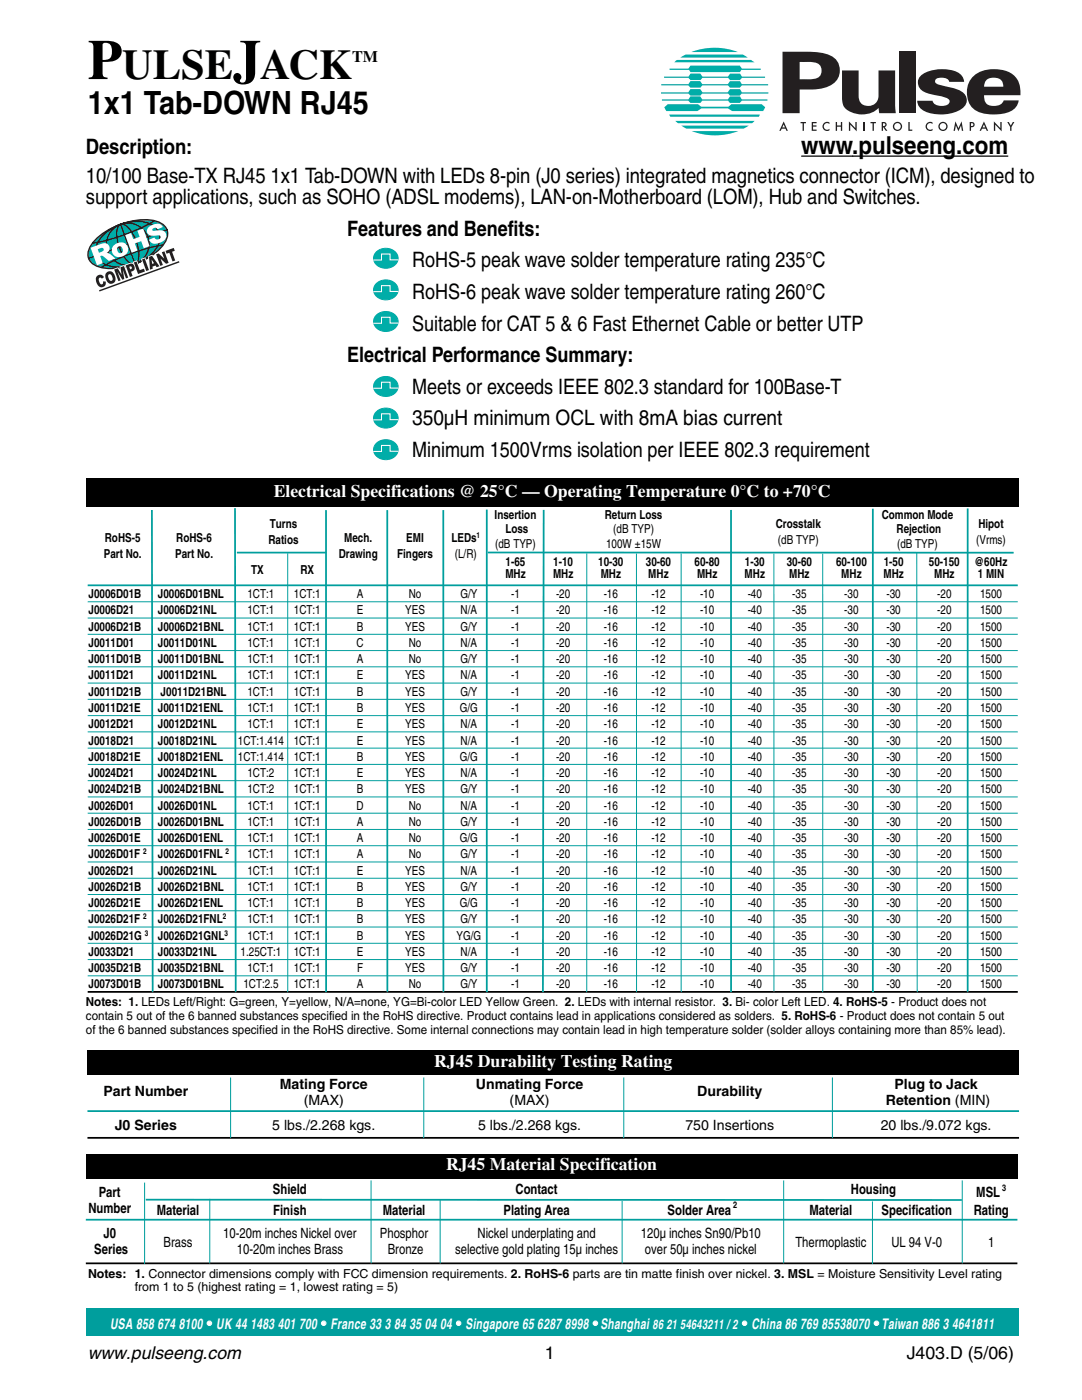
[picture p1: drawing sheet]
<svg xmlns="http://www.w3.org/2000/svg" width="216mm" height="279mm" viewBox="0 0 216 279" stroke-linecap="round" stroke-linejoin="round" font-family="sans-serif">
<defs><g id="words">
<g font-size="11.3">
<text x="17.5" y="15.8">P</text>
<text x="46.5" y="15.8">J</text>
</g>
<text font-size="8.5" x="24.4" y="15.8">ULSE ACK</text>
<text font-size="6.4" x="17.5" y="22.8">1x1 Tab-DOWN RJ45</text>
<text font-size="4.9" x="159.9" y="30.7">www.pulseeng.com</text>
<g font-size="4.2">
<text x="17.1" y="30.8">Description:</text>
<text x="17.1" y="36.6">10/100 Base-TX RJ45 1x1 Tab-DOWN with LEDs 8-pin (J0 series) integrated magnetics connector (ICM), designed to</text>
<text x="17.1" y="40.8">support applications, such as SOHO (ADSL modems), LAN-on-Motherboard (LOM), Hub and Switches.</text>
<text x="69.3" y="47.1">Features and Benefits:</text>
<text x="82.3" y="53.4">RoHS-5 peak wave solder temperature rating 235°C</text>
<text x="82.3" y="59.7">RoHS-6 peak wave solder temperature rating 260°C</text>
<text x="82.3" y="66">Suitable for CAT 5 &amp; 6 Fast Ethernet Cable or better UTP</text>
<text x="69.3" y="72.3">Electrical Performance Summary:</text>
<text x="82.3" y="78.6">Meets or exceeds IEEE 802.3 standard for 100Base-T</text>
<text x="82.3" y="84.9">350µH minimum OCL with 8mA bias current</text>
<text x="82.3" y="91.2">Minimum 1500Vrms isolation per IEEE 802.3 requirement</text>
</g>
<text font-size="3.6" x="17.5" y="271.2">www.pulseeng.com</text>
<g font-size="3.5" fill="#fff">
<text x="54.6" y="99.1">Electrical Specifications @ 25°C — Operating Temperature 0°C to +70°C</text>
<text x="86.6" y="212.9">RJ45 Durability Testing Rating</text>
<text x="89" y="233.6">RJ45 Material Specification</text>
</g>
<g font-size="3.5">
<text x="108.7" y="271.2">1</text>
<text x="180.9" y="271.2">J403.D (5/06)</text>
</g>
<text font-size="3.2" x="70.3" y="12.4">TM</text>
<g font-size="3" fill="#fff">
<text x="22" y="265.1">USA 858 674 8100</text>
<text x="43.2" y="265.1">UK 44 1483 401 700</text>
<text x="66" y="265.1">France 33 3 84 35 04 04</text>
<text x="92.9" y="265.1">Singapore 65 6287 8998</text>
<text x="119.8" y="265.1">Shanghai 86 21 54643211 / 2</text>
<text x="149.9" y="265.1">China 86 769 85538070</text>
<text x="175.9" y="265.1">Taiwan 886 3 4641811</text>
</g>
<g font-size="2.8">
<text x="20.6" y="218.7">Part Number</text>
<text x="55.8" y="217.3">Mating Force</text>
<text x="60.6" y="220.4">(MAX)</text>
<text x="94.9" y="217.3">Unmating Force</text>
<text x="101.7" y="220.4">(MAX)</text>
<text x="139.1" y="218.7">Durability</text>
<text x="176.8" y="220.4">Retention (MIN)</text>
<text x="178.5" y="217.3">Plug to Jack</text>
<text x="22.9" y="225.4">J0 Series</text>
<text x="54.3" y="225.4">5 lbs./2.268 kgs.</text>
<text x="95.4" y="225.4">5 lbs./2.268 kgs.</text>
<text x="136.8" y="225.4">750 Insertions</text>
<text x="175.7" y="225.4">20 lbs./9.072 kgs.</text>
<text x="19.7" y="238.9">Part</text>
<text x="54.5" y="238.2">Shield</text>
<text x="102.9" y="238.2">Contact</text>
<text x="169.8" y="238.2">Housing</text>
<text x="194.8" y="238.9">MSL</text>
<text x="17.6" y="242.1">Number</text>
<text x="31.3" y="242.5">Material</text>
<text x="54.5" y="242.5">Finish</text>
<text x="76.4" y="242.5">Material</text>
<text x="100.5" y="242.5">Plating Area</text>
<text x="133.2" y="242.5">Solder Area</text>
<text x="161.5" y="242.5">Material</text>
<text x="175.9" y="242.5">Specification</text>
<text x="194.3" y="242.5">Rating</text>
<text x="18.8" y="250.3">Series</text>
<text x="20.6" y="247.1">J0</text>
<text x="32.6" y="248.9">Brass</text>
<text x="44.6" y="247.1">10-20m inches Nickel over</text>
<text x="47.3" y="250.3">10-20m inches Brass</text>
<text x="75.8" y="247.1">Phosphor</text>
<text x="77.4" y="250.3">Bronze</text>
<text x="90.8" y="250.3">selective gold plating 15µ inches</text>
<text x="95.3" y="247.1">Nickel underplating and</text>
<text x="127.9" y="247.1">120µ inches Sn90/Pb10</text>
<text x="128.7" y="250.3">over 50µ inches nickel</text>
<text x="158.7" y="248.9">Thermoplastic</text>
<text x="177.9" y="248.9">UL 94 V-0</text>
<text x="197.2" y="248.9">1</text>
</g>
<g font-size="2.5">
<text x="53.8" y="105.3">Turns</text>
<text x="98.7" y="103.5">Insertion</text>
<text x="100.8" y="106.4">Loss</text>
<text x="120.7" y="103.5">Return Loss</text>
<text x="122.4" y="106.4">(dB TYP)</text>
<text x="154.8" y="105.3">Crosstalk</text>
<text x="175.9" y="103.5">Common Mode</text>
<text x="178.9" y="106.4">Rejection</text>
<text x="195.2" y="105.3">Hipot</text>
<text x="20.7" y="111.4">Part No.</text>
<text x="20.9" y="108.2">RoHS-5</text>
<text x="35" y="111.4">Part No.</text>
<text x="35.2" y="108.2">RoHS-6</text>
<text x="53.5" y="108.6">Ratios</text>
<text x="67.6" y="111.4">Drawing</text>
<text x="68.7" y="108.2">Mech.</text>
<text x="79.3" y="111.4">Fingers</text>
<text x="81.1" y="108.2">EMI</text>
<text x="90.1" y="108.2">LEDs</text>
<text x="90.8" y="111.4">(L/R)</text>
<text x="98.8" y="109.3">(dB TYP)</text>
<text x="100.9" y="112.9">1-65</text>
<text x="110.4" y="112.9">1-10</text>
<text x="119.4" y="112.9">10-30</text>
<text x="120.9" y="109.3">100W ±15W</text>
<text x="128.9" y="112.9">30-60</text>
<text x="138.6" y="112.9">60-80</text>
<text x="148.6" y="112.9">1-30</text>
<text x="155.2" y="108.6">(dB TYP)</text>
<text x="157" y="112.9">30-60</text>
<text x="166.8" y="112.9">60-100</text>
<text x="176.3" y="112.9">1-50</text>
<text x="179" y="109.3">(dB TYP)</text>
<text x="185.4" y="112.9">50-150</text>
<text x="194.5" y="112.9">@60Hz</text>
<text x="194.8" y="108.6">(Vrms)</text>
<text x="17.7" y="119.4">J0006D01B</text>
<text x="31.5" y="119.4">J0006D01BNL</text>
<text x="49.4" y="119.4">1CT:1</text>
<text x="50.1" y="114.6">TX</text>
<text x="58.6" y="119.4">1CT:1</text>
<text x="59.9" y="114.6">RX</text>
<text x="71.2" y="119.4">A</text>
<text x="81.6" y="119.4">No</text>
<text x="91.9" y="119.4">G/Y</text>
<text x="100.8" y="115.4">MHz</text>
<text x="102" y="119.4">-1</text>
<text x="110.3" y="115.4">MHz</text>
<text x="111" y="119.4">-20</text>
<text x="119.9" y="115.4">MHz</text>
<text x="120.5" y="119.4">-16</text>
<text x="129.4" y="115.4">MHz</text>
<text x="130" y="119.4">-12</text>
<text x="139.1" y="115.4">MHz</text>
<text x="139.7" y="119.4">-10</text>
<text x="148.6" y="115.4">MHz</text>
<text x="149.2" y="119.4">-40</text>
<text x="157.5" y="115.4">MHz</text>
<text x="158.1" y="119.4">-35</text>
<text x="167.9" y="115.4">MHz</text>
<text x="168.5" y="119.4">-30</text>
<text x="176.3" y="115.4">MHz</text>
<text x="176.9" y="119.4">-30</text>
<text x="186.4" y="115.4">MHz</text>
<text x="187" y="119.4">-20</text>
<text x="195.1" y="115.4">1 MIN</text>
<text x="195.6" y="119.4">1500</text>
<text x="17.7" y="122.6">J0006D21</text>
<text x="17.7" y="125.9">J0006D21B</text>
<text x="31.5" y="125.9">J0006D21BNL</text>
<text x="31.5" y="122.6">J0006D21NL</text>
<text x="49.4" y="122.6">1CT:1</text>
<text x="49.4" y="125.9">1CT:1</text>
<text x="58.6" y="122.6">1CT:1</text>
<text x="58.6" y="125.9">1CT:1</text>
<text x="71.2" y="122.6">E</text>
<text x="71.2" y="125.9">B</text>
<text x="80.8" y="122.6">YES</text>
<text x="80.8" y="125.9">YES</text>
<text x="91.9" y="125.9">G/Y</text>
<text x="91.9" y="122.6">N/A</text>
<text x="102" y="122.6">-1</text>
<text x="102" y="125.9">-1</text>
<text x="111" y="122.6">-20</text>
<text x="111" y="125.9">-20</text>
<text x="120.5" y="122.6">-16</text>
<text x="120.5" y="125.9">-16</text>
<text x="130" y="122.6">-12</text>
<text x="130" y="125.9">-12</text>
<text x="139.7" y="122.6">-10</text>
<text x="139.7" y="125.9">-10</text>
<text x="149.2" y="122.6">-40</text>
<text x="149.2" y="125.9">-40</text>
<text x="158.1" y="122.6">-35</text>
<text x="158.1" y="125.9">-35</text>
<text x="168.5" y="122.6">-30</text>
<text x="168.5" y="125.9">-30</text>
<text x="176.9" y="122.6">-30</text>
<text x="176.9" y="125.9">-30</text>
<text x="187" y="122.6">-20</text>
<text x="187" y="125.9">-20</text>
<text x="195.6" y="122.6">1500</text>
<text x="195.6" y="125.9">1500</text>
<text x="17.7" y="129.1">J0011D01</text>
<text x="31.5" y="129.1">J0011D01NL</text>
<text x="49.4" y="129.1">1CT:1</text>
<text x="58.6" y="129.1">1CT:1</text>
<text x="71.1" y="129.1">C</text>
<text x="81.6" y="129.1">No</text>
<text x="91.9" y="129.1">N/A</text>
<text x="102" y="129.1">-1</text>
<text x="111" y="129.1">-20</text>
<text x="120.5" y="129.1">-16</text>
<text x="130" y="129.1">-12</text>
<text x="139.7" y="129.1">-10</text>
<text x="149.2" y="129.1">-40</text>
<text x="158.1" y="129.1">-35</text>
<text x="168.5" y="129.1">-30</text>
<text x="176.9" y="129.1">-30</text>
<text x="187" y="129.1">-20</text>
<text x="195.6" y="129.1">1500</text>
<text x="17.7" y="132.4">J0011D01B</text>
<text x="17.7" y="135.6">J0011D21</text>
<text x="31.5" y="132.4">J0011D01BNL</text>
<text x="31.5" y="135.6">J0011D21NL</text>
<text x="49.4" y="132.4">1CT:1</text>
<text x="49.4" y="135.6">1CT:1</text>
<text x="58.6" y="132.4">1CT:1</text>
<text x="58.6" y="135.6">1CT:1</text>
<text x="71.2" y="132.4">A</text>
<text x="71.2" y="135.6">E</text>
<text x="80.8" y="135.6">YES</text>
<text x="81.6" y="132.4">No</text>
<text x="91.9" y="132.4">G/Y</text>
<text x="91.9" y="135.6">N/A</text>
<text x="102" y="135.6">-1</text>
<text x="102" y="132.4">-1</text>
<text x="111" y="135.6">-20</text>
<text x="111" y="132.4">-20</text>
<text x="120.5" y="135.6">-16</text>
<text x="120.5" y="132.4">-16</text>
<text x="130" y="135.6">-12</text>
<text x="130" y="132.4">-12</text>
<text x="139.7" y="135.6">-10</text>
<text x="139.7" y="132.4">-10</text>
<text x="149.2" y="135.6">-40</text>
<text x="149.2" y="132.4">-40</text>
<text x="158.1" y="135.6">-35</text>
<text x="158.1" y="132.4">-35</text>
<text x="168.5" y="135.6">-30</text>
<text x="168.5" y="132.4">-30</text>
<text x="176.9" y="135.6">-30</text>
<text x="176.9" y="132.4">-30</text>
<text x="187" y="135.6">-20</text>
<text x="187" y="132.4">-20</text>
<text x="195.6" y="135.6">1500</text>
<text x="195.6" y="132.4">1500</text>
<text x="17.7" y="138.8">J0011D21B</text>
<text x="17.7" y="142.1">J0011D21E</text>
<text x="31.5" y="142.1">J0011D21ENL</text>
<text x="32.1" y="138.8">J0011D21BNL</text>
<text x="49.4" y="138.8">1CT:1</text>
<text x="49.4" y="142.1">1CT:1</text>
<text x="58.6" y="138.8">1CT:1</text>
<text x="58.6" y="142.1">1CT:1</text>
<text x="71.2" y="138.8">B</text>
<text x="71.2" y="142.1">B</text>
<text x="80.8" y="138.8">YES</text>
<text x="80.8" y="142.1">YES</text>
<text x="91.8" y="142.1">G/G</text>
<text x="91.9" y="138.8">G/Y</text>
<text x="102" y="138.8">-1</text>
<text x="102" y="142.1">-1</text>
<text x="111" y="138.8">-20</text>
<text x="111" y="142.1">-20</text>
<text x="120.5" y="138.8">-16</text>
<text x="120.5" y="142.1">-16</text>
<text x="130" y="138.8">-12</text>
<text x="130" y="142.1">-12</text>
<text x="139.7" y="138.8">-10</text>
<text x="139.7" y="142.1">-10</text>
<text x="149.2" y="138.8">-40</text>
<text x="149.2" y="142.1">-40</text>
<text x="158.1" y="138.8">-35</text>
<text x="158.1" y="142.1">-35</text>
<text x="168.5" y="138.8">-30</text>
<text x="168.5" y="142.1">-30</text>
<text x="176.9" y="138.8">-30</text>
<text x="176.9" y="142.1">-30</text>
<text x="187" y="138.8">-20</text>
<text x="187" y="142.1">-20</text>
<text x="195.6" y="138.8">1500</text>
<text x="195.6" y="142.1">1500</text>
<text x="17.7" y="145.3">J0012D21</text>
<text x="17.7" y="148.6">J0018D21</text>
<text x="31.5" y="145.3">J0012D21NL</text>
<text x="31.5" y="148.6">J0018D21NL</text>
<text x="47.5" y="148.6">1CT:1.414</text>
<text x="49.4" y="145.3">1CT:1</text>
<text x="58.6" y="148.6">1CT:1</text>
<text x="58.6" y="145.3">1CT:1</text>
<text x="71.2" y="148.6">E</text>
<text x="71.2" y="145.3">E</text>
<text x="80.8" y="148.6">YES</text>
<text x="80.8" y="145.3">YES</text>
<text x="91.9" y="148.6">N/A</text>
<text x="91.9" y="145.3">N/A</text>
<text x="102" y="148.6">-1</text>
<text x="102" y="145.3">-1</text>
<text x="110.9" y="148.6">-20</text>
<text x="111" y="145.3">-20</text>
<text x="120.5" y="148.6">-16</text>
<text x="120.5" y="145.3">-16</text>
<text x="130" y="148.6">-12</text>
<text x="130" y="145.3">-12</text>
<text x="139.7" y="148.6">-10</text>
<text x="139.7" y="145.3">-10</text>
<text x="149.2" y="148.6">-40</text>
<text x="149.2" y="145.3">-40</text>
<text x="158.1" y="148.6">-35</text>
<text x="158.1" y="145.3">-35</text>
<text x="168.5" y="148.6">-30</text>
<text x="168.5" y="145.3">-30</text>
<text x="176.9" y="148.6">-30</text>
<text x="176.9" y="145.3">-30</text>
<text x="187" y="148.6">-20</text>
<text x="187" y="145.3">-20</text>
<text x="195.6" y="148.6">1500</text>
<text x="195.6" y="145.3">1500</text>
<text x="17.7" y="151.8">J0018D21E</text>
<text x="17.7" y="155.1">J0024D21</text>
<text x="31.5" y="151.8">J0018D21ENL</text>
<text x="31.5" y="155.1">J0024D21NL</text>
<text x="47.5" y="151.8">1CT:1.414</text>
<text x="49.4" y="155.1">1CT:2</text>
<text x="58.6" y="151.8">1CT:1</text>
<text x="58.6" y="155.1">1CT:1</text>
<text x="71.2" y="151.8">B</text>
<text x="71.2" y="155.1">E</text>
<text x="80.8" y="151.8">YES</text>
<text x="80.8" y="155.1">YES</text>
<text x="91.8" y="151.8">G/G</text>
<text x="91.9" y="155.1">N/A</text>
<text x="102" y="155.1">-1</text>
<text x="102" y="151.8">-1</text>
<text x="111" y="155.1">-20</text>
<text x="111" y="151.8">-20</text>
<text x="120.5" y="155.1">-16</text>
<text x="120.5" y="151.8">-16</text>
<text x="130" y="155.1">-12</text>
<text x="130" y="151.8">-12</text>
<text x="139.7" y="155.1">-10</text>
<text x="139.7" y="151.8">-10</text>
<text x="149.2" y="155.1">-40</text>
<text x="149.2" y="151.8">-40</text>
<text x="158.1" y="155.1">-35</text>
<text x="158.1" y="151.8">-35</text>
<text x="168.5" y="155.1">-30</text>
<text x="168.5" y="151.8">-30</text>
<text x="176.9" y="155.1">-30</text>
<text x="176.9" y="151.8">-30</text>
<text x="187" y="155.1">-20</text>
<text x="187" y="151.8">-20</text>
<text x="195.6" y="155.1">1500</text>
<text x="195.6" y="151.8">1500</text>
<text x="17.7" y="158.3">J0024D21B</text>
<text x="17.7" y="161.6">J0026D01</text>
<text x="31.5" y="158.3">J0024D21BNL</text>
<text x="31.5" y="161.6">J0026D01NL</text>
<text x="49.4" y="158.3">1CT:2</text>
<text x="49.4" y="161.6">1CT:1</text>
<text x="58.6" y="158.3">1CT:1</text>
<text x="58.6" y="161.6">1CT:1</text>
<text x="71.1" y="161.6">D</text>
<text x="71.2" y="158.3">B</text>
<text x="80.8" y="158.3">YES</text>
<text x="81.6" y="161.6">No</text>
<text x="91.9" y="158.3">G/Y</text>
<text x="91.9" y="161.6">N/A</text>
<text x="102" y="158.3">-1</text>
<text x="102" y="161.6">-1</text>
<text x="111" y="158.3">-20</text>
<text x="111" y="161.6">-20</text>
<text x="120.5" y="158.3">-16</text>
<text x="120.5" y="161.6">-16</text>
<text x="130" y="158.3">-12</text>
<text x="130" y="161.6">-12</text>
<text x="139.7" y="158.3">-10</text>
<text x="139.7" y="161.6">-10</text>
<text x="149.2" y="158.3">-40</text>
<text x="149.2" y="161.6">-40</text>
<text x="158.1" y="158.3">-35</text>
<text x="158.1" y="161.6">-35</text>
<text x="168.5" y="158.3">-30</text>
<text x="168.5" y="161.6">-30</text>
<text x="176.9" y="158.3">-30</text>
<text x="176.9" y="161.6">-30</text>
<text x="187" y="158.3">-20</text>
<text x="187" y="161.6">-20</text>
<text x="195.6" y="158.3">1500</text>
<text x="195.6" y="161.6">1500</text>
<text x="17.7" y="164.8">J0026D01B</text>
<text x="31.5" y="164.8">J0026D01BNL</text>
<text x="49.4" y="164.8">1CT:1</text>
<text x="58.6" y="164.8">1CT:1</text>
<text x="71.2" y="164.8">A</text>
<text x="81.6" y="164.8">No</text>
<text x="91.9" y="164.8">G/Y</text>
<text x="102" y="164.8">-1</text>
<text x="111" y="164.8">-20</text>
<text x="120.5" y="164.8">-16</text>
<text x="130" y="164.8">-12</text>
<text x="139.7" y="164.8">-10</text>
<text x="149.2" y="164.8">-40</text>
<text x="158.1" y="164.8">-35</text>
<text x="168.5" y="164.8">-30</text>
<text x="176.9" y="164.8">-30</text>
<text x="187" y="164.8">-20</text>
<text x="195.6" y="164.8">1500</text>
<text x="17.7" y="168.1">J0026D01E</text>
<text x="17.7" y="171.3">J0026D01F</text>
<text x="31.5" y="171.3">J0026D01FNL</text>
<text x="31.5" y="168.1">J0026D01ENL</text>
<text x="49.4" y="171.3">1CT:1</text>
<text x="49.4" y="168.1">1CT:1</text>
<text x="58.6" y="171.3">1CT:1</text>
<text x="58.6" y="168.1">1CT:1</text>
<text x="71.2" y="171.3">A</text>
<text x="71.2" y="168.1">A</text>
<text x="81.6" y="171.3">No</text>
<text x="81.6" y="168.1">No</text>
<text x="91.8" y="168.1">G/G</text>
<text x="91.9" y="171.3">G/Y</text>
<text x="102" y="171.3">-1</text>
<text x="102" y="168.1">-1</text>
<text x="110.9" y="171.3">-20</text>
<text x="111" y="168.1">-20</text>
<text x="120.5" y="171.3">-16</text>
<text x="120.5" y="168.1">-16</text>
<text x="130" y="171.3">-12</text>
<text x="130" y="168.1">-12</text>
<text x="139.7" y="171.3">-10</text>
<text x="139.7" y="168.1">-10</text>
<text x="149.2" y="171.3">-40</text>
<text x="149.2" y="168.1">-40</text>
<text x="158.1" y="171.3">-35</text>
<text x="158.1" y="168.1">-35</text>
<text x="168.5" y="171.3">-30</text>
<text x="168.5" y="168.1">-30</text>
<text x="176.9" y="171.3">-30</text>
<text x="176.9" y="168.1">-30</text>
<text x="187" y="171.3">-20</text>
<text x="187" y="168.1">-20</text>
<text x="195.6" y="171.3">1500</text>
<text x="195.6" y="168.1">1500</text>
<text x="17.7" y="174.5">J0026D21</text>
<text x="17.7" y="177.8">J0026D21B</text>
<text x="31.5" y="177.8">J0026D21BNL</text>
<text x="31.5" y="174.5">J0026D21NL</text>
<text x="49.4" y="174.5">1CT:1</text>
<text x="49.4" y="177.8">1CT:1</text>
<text x="58.6" y="174.5">1CT:1</text>
<text x="58.6" y="177.8">1CT:1</text>
<text x="71.2" y="174.5">E</text>
<text x="71.2" y="177.8">B</text>
<text x="80.8" y="174.5">YES</text>
<text x="80.8" y="177.8">YES</text>
<text x="91.9" y="177.8">G/Y</text>
<text x="91.9" y="174.5">N/A</text>
<text x="102" y="174.5">-1</text>
<text x="102" y="177.8">-1</text>
<text x="111" y="174.5">-20</text>
<text x="111" y="177.8">-20</text>
<text x="120.5" y="174.5">-16</text>
<text x="120.5" y="177.8">-16</text>
<text x="130" y="174.5">-12</text>
<text x="130" y="177.8">-12</text>
<text x="139.7" y="174.5">-10</text>
<text x="139.7" y="177.8">-10</text>
<text x="149.2" y="174.5">-40</text>
<text x="149.2" y="177.8">-40</text>
<text x="158.1" y="174.5">-35</text>
<text x="158.1" y="177.8">-35</text>
<text x="168.5" y="174.5">-30</text>
<text x="168.5" y="177.8">-30</text>
<text x="176.9" y="174.5">-30</text>
<text x="176.9" y="177.8">-30</text>
<text x="187" y="174.5">-20</text>
<text x="187" y="177.8">-20</text>
<text x="195.6" y="174.5">1500</text>
<text x="195.6" y="177.8">1500</text>
<text x="17.7" y="181">J0026D21E</text>
<text x="17.7" y="184.3">J0026D21F</text>
<text x="31.5" y="184.3">J0026D21FNL</text>
<text x="31.5" y="181">J0026D21ENL</text>
<text x="49.4" y="184.3">1CT:1</text>
<text x="49.4" y="181">1CT:1</text>
<text x="58.6" y="184.3">1CT:1</text>
<text x="58.6" y="181">1CT:1</text>
<text x="71.2" y="184.3">B</text>
<text x="71.2" y="181">B</text>
<text x="80.8" y="184.3">YES</text>
<text x="80.8" y="181">YES</text>
<text x="91.8" y="181">G/G</text>
<text x="91.9" y="184.3">G/Y</text>
<text x="102" y="184.3">-1</text>
<text x="102" y="181">-1</text>
<text x="110.9" y="184.3">-20</text>
<text x="111" y="181">-20</text>
<text x="120.5" y="184.3">-16</text>
<text x="120.5" y="181">-16</text>
<text x="130" y="184.3">-12</text>
<text x="130" y="181">-12</text>
<text x="139.7" y="184.3">-10</text>
<text x="139.7" y="181">-10</text>
<text x="149.2" y="184.3">-40</text>
<text x="149.2" y="181">-40</text>
<text x="158.1" y="184.3">-35</text>
<text x="158.1" y="181">-35</text>
<text x="168.5" y="184.3">-30</text>
<text x="168.5" y="181">-30</text>
<text x="176.9" y="184.3">-30</text>
<text x="176.9" y="181">-30</text>
<text x="187" y="184.3">-20</text>
<text x="187" y="181">-20</text>
<text x="195.6" y="184.3">1500</text>
<text x="195.6" y="181">1500</text>
<text x="17.7" y="187.5">J0026D21G</text>
<text x="17.7" y="190.8">J0033D21</text>
<text x="31.5" y="187.5">J0026D21GNL</text>
<text x="31.5" y="190.8">J0033D21NL</text>
<text x="48" y="190.8">1.25CT:1</text>
<text x="49.4" y="187.5">1CT:1</text>
<text x="58.6" y="190.8">1CT:1</text>
<text x="58.6" y="187.5">1CT:1</text>
<text x="71.2" y="190.8">E</text>
<text x="71.2" y="187.5">B</text>
<text x="80.8" y="190.8">YES</text>
<text x="80.8" y="187.5">YES</text>
<text x="91.1" y="187.5">YG/G</text>
<text x="91.9" y="190.8">N/A</text>
<text x="102" y="190.8">-1</text>
<text x="102" y="187.5">-1</text>
<text x="110.9" y="190.8">-20</text>
<text x="110.9" y="187.5">-20</text>
<text x="120.5" y="190.8">-16</text>
<text x="120.5" y="187.5">-16</text>
<text x="130" y="190.8">-12</text>
<text x="130" y="187.5">-12</text>
<text x="139.7" y="190.8">-10</text>
<text x="139.7" y="187.5">-10</text>
<text x="149.2" y="190.8">-40</text>
<text x="149.2" y="187.5">-40</text>
<text x="158.1" y="190.8">-35</text>
<text x="158.1" y="187.5">-35</text>
<text x="168.5" y="190.8">-30</text>
<text x="168.5" y="187.5">-30</text>
<text x="176.9" y="190.8">-30</text>
<text x="176.9" y="187.5">-30</text>
<text x="187" y="190.8">-20</text>
<text x="187" y="187.5">-20</text>
<text x="195.6" y="190.8">1500</text>
<text x="195.6" y="187.5">1500</text>
<text x="17.7" y="194">J0035D21B</text>
<text x="17.7" y="197.3">J0073D01B</text>
<text x="31.5" y="194">J0035D21BNL</text>
<text x="31.5" y="197.3">J0073D01BNL</text>
<text x="48.6" y="197.3">1CT:2.5</text>
<text x="49.4" y="194">1CT:1</text>
<text x="58.6" y="197.3">1CT:1</text>
<text x="58.6" y="194">1CT:1</text>
<text x="71.2" y="197.3">A</text>
<text x="71.3" y="194">F</text>
<text x="80.8" y="194">YES</text>
<text x="81.6" y="197.3">No</text>
<text x="91.9" y="197.3">G/Y</text>
<text x="91.9" y="194">G/Y</text>
<text x="102" y="197.3">-1</text>
<text x="102" y="194">-1</text>
<text x="110.9" y="197.3">-20</text>
<text x="111" y="194">-20</text>
<text x="120.5" y="197.3">-16</text>
<text x="120.5" y="194">-16</text>
<text x="130" y="197.3">-12</text>
<text x="130" y="194">-12</text>
<text x="139.7" y="197.3">-10</text>
<text x="139.7" y="194">-10</text>
<text x="149.2" y="197.3">-40</text>
<text x="149.2" y="194">-40</text>
<text x="158.1" y="197.3">-35</text>
<text x="158.1" y="194">-35</text>
<text x="168.5" y="197.3">-30</text>
<text x="168.5" y="194">-30</text>
<text x="176.9" y="197.3">-30</text>
<text x="176.9" y="194">-30</text>
<text x="187" y="197.3">-20</text>
<text x="187" y="194">-20</text>
<text x="195.6" y="197.3">1500</text>
<text x="195.6" y="194">1500</text>
<text x="17.1" y="200.8">Notes: 1. LEDs Left/Right: G=green, Y=yellow, N/A=none, YG=Bi-color LED Yellow Green. 2. LEDs with internal resistor. 3. Bi- color Left LED. 4. RoHS-5 - Product does not</text>
<text x="17.1" y="203.6">contain 5 out of the 6 banned substances specified in the RoHS directive. Product contains lead in applications considered as solders. 5. RoHS-6 - Product does not contain 5 out</text>
<text x="17.1" y="206.5">of the 6 banned substances specified in the RoHS directive. Some internal connections may contain lead in high temperature solder (solder alloys containing more than 85% lead).</text>
<text x="17.6" y="255.1">Notes: 1. Connector dimensions comply with FCC dimension requirements. 2. RoHS-6 parts are tin matte finish over nickel. 3. MSL = Moisture Sensitivity Level rating</text>
<text x="26.9" y="257.6">from 1 to 5 (highest rating = 1, lowest rating = 5)</text>
</g>
<g font-size="2.5" fill="#fff">
<text x="41.2" y="264.8">•</text>
<text x="64" y="264.8">•</text>
<text x="90.9" y="264.8">•</text>
<text x="118.2" y="264.8">•</text>
<text x="148" y="264.8">•</text>
<text x="174.3" y="264.8">•</text>
</g>
<g font-size="1.8">
<text x="200" y="237.6">3</text>
<text x="146.3" y="241.2">2</text>
</g>
<g font-size="1.6">
<text x="95.1" y="107.3">1</text>
<text x="28.6" y="170.5">2</text>
<text x="45" y="170.5">2</text>
<text x="28.6" y="183.5">2</text>
<text x="44.5" y="183.5">2</text>
<text x="28.9" y="186.7">3</text>
<text x="44.8" y="186.7">3</text>
</g>
</g></defs>
<path d="M17.1 95.4h186.1v5.8h-186.1z" fill="#000"/>
<g fill="none" stroke="#009e9d" stroke-width=".35">
<path d="M17.5 116.8h185.6M30.3 101.8l.2 96.3M46.9 101.4l.1 96.7M47.3 110.3h17.8M65.1 101.8v96.3M77.3 101.8v96.3M88.5 101.8v96.3M97.1 101.7v96.4M97.4 110.3h104.9M108.5 101.8l-.2 96.3M145.9 101.8v96.3M174.2 101.5v96.6"/>
<path d="M193.1 101.5v96.6"/>
</g>
<g fill="none" stroke="#009e9d" stroke-width=".2">
<path d="M57.4 110.4v87.7M117.1 110.4v87.7M127 110.5v87.6M135.9 110.5v87.6M154.4 110.5v87.6M164.2 110.5v87.6M182.9 110.2l.1 87.9M17.5 120.1h185.6M17.5 123.3h185.6M17.5 126.6h185.6M17.5 129.8h185.6M17.5 133.1h185.6"/>
<path d="M17.5 136.3h185.6M17.5 139.6h185.6M17.5 142.8h185.6M17.5 146.1h185.6M17.5 149.3h185.6M17.5 152.6h185.6M17.5 155.8h185.6M17.5 159h185.6M17.5 162.3h185.6M17.5 165.5h185.6M17.5 168.8h185.6M17.5 172h185.6"/>
<path d="M17.5 175.3h185.6M17.5 178.5h185.6M17.5 181.8h185.6M17.5 185h185.6M17.5 188.3h185.6M17.5 191.5h185.6M17.5 194.7h185.6"/>
</g>
<path d="M17.5 198h185.6" fill="none" stroke="#000" stroke-width=".35"/>
<g fill="#00ada8">
<path d="M137.9 10.4a13.1 13.1 0 0 1 9.4 0z"/>
<path d="M138 26.2h9.3a13.1 13.1 0 0 1-9.3 0z"/>
<path d="M135.7 11.5l1.1-.6h11.4l1 .6z"/>
<path d="M134.8 12.2l.3-.2h14.8l.7 .4h-16z"/>
<path d="M135.9 25.1h13.5l-1 .6h-11.5z"/>
<path d="M134.7 24.1h15.9l-.5 .5h-14.8z"/>
<path d="M133.5 22.9h18.1l-.2 .4h-17.7z"/>
</g>
<g fill="#231f20">
<path d="M168 14.1h3.3v5.1a1.98 1.98 0 0 0 1.7 2 1.98 1.98 0 0 0 2.2-1.5l.1-5.6h3.3v7l.1 1.5h-3.3l-.1-1.1a5 5 0 0 1-6.8 0l-.3-.5-.2-1.1z"/>
<path d="M179.3 10.3h3.3v12.3h-3.3z"/>
<path d="M183.6 15.2a7.4 7.4 0 0 1 7.9-.5l.7 1 .2 .6h-3a1.59 1.59 0 0 0-2-.8 .68 .68 0 0 0-.7 .3 .68 .68 0 0 0 .1 .8l.4 .3 1.6 .4a7.6 7.6 0 0 1 3.5 1.2 1.96 1.96 0 0 1-.4 3.2 8.1 8.1 0 0 1-8 .1l-.8-1-.1-.7h3.1a1.85 1.85 0 0 0 2.3 1 .91 .91 0 0 0 1-1.2l-.8-.5-2.1-.4a3.6 3.6 0 0 1-3.3-2v-.6l.1-.7z"/>
<path d="M159.7 24.3h1.1v.3h-.4v1.5h-.3v-1.5h-.4z"/>
<path d="M162 24.3h.9v.3h-.7v.4h.7v.3h-.7v.6h.7v.2h-.9z"/>
<path d="M164.4 24.6l.3-.2 .5-.1 .3 .1v.4a.66 .66 0 0 0-.9 0 .66 .66 0 0 0 0 .9 .66 .66 0 0 0 .9 0v.3a.91 .91 0 0 1-1.2-.2 .91 .91 0 0 1 .1-1.2z"/>
<path d="M166.8 24.3h.2v.7h.8v-.7h.3v1.8h-.3v-.8h-.8v.8h-.2z"/>
<path d="M169.4 24.2l1.3 1.4v-1.3h.2v1.9l-1.2-1.3v1.2h-.3z"/>
<path d="M172.3 24.3h.2v1.8h-.2z"/>
<path d="M173.7 24.3h1.1v.3h-.4v1.5h-.3v-1.5h-.4z"/>
<path d="M181.3 24.3h.2v1.6h.5v.2h-.7z"/>
<path d="M185 24.6l.3-.2 .5-.1 .3 .1v.4a.66 .66 0 0 0-1 0 .66 .66 0 0 0 0 .9 .66 .66 0 0 0 1 0v.3a.91 .91 0 0 1-1.2-.2 .91 .91 0 0 1 .1-1.2z"/>
<path d="M190.6 24.2l.6 1.4 .7-1.4 .3 1.9h-.3l-.1-1.1-.6 1.2-.5-1.2-.2 1.1h-.2z"/>
<path d="M198.3 24.2l1.3 1.4v-1.3h.3v1.9l-1.3-1.3v1.2h-.3z"/>
<path d="M201 24.3h.3l.4 .8 .4-.8h.3l-.6 1v.8h-.2v-.8z"/>
</g>
<g fill="#231f20">
<path d="M194 15.4a6.8 6.8 0 0 1 7-1.1 4.4 4.4 0 0 1 2.6 4.7h-7.2a1.73 1.73 0 0 0 1.9 2.1 1.89 1.89 0 0 0 2-1.1h3a3.3 3.3 0 0 1-3.2 2.7 8.2 8.2 0 0 1-5.6-.8 4.7 4.7 0 0 1-.5-6.5zM196.8 16.1l-.3 .3-.1 .9h3.8a1.63 1.63 0 0 0-1.9-1.8l-.7 .1z" fill-rule="evenodd"/>
<path d="M156.1 10.3a38.1 38.1 0 0 1 7.9 .3 3.6 3.6 0 0 1 3.6 3.5 3.6 3.6 0 0 1-3.4 3.5l-2.1 .3h-2.5v4.7h-3.5zM159.6 12.4v3.4h1.4a3.5 3.5 0 0 0 2.5-.5 1.77 1.77 0 0 0 .2-2.1 1.77 1.77 0 0 0-1.9-.8z" fill-rule="evenodd"/>
<path d="M156.4 24.2l-.9 1.9h.3l.2-.4h.7l.2 .4h.3zM156.4 24.8l.2 .6h-.5z" fill-rule="evenodd"/>
<path d="M175.9 24.3v1.8h.3v-.7l.5 .7h.4l-.6-.7a.53 .53 0 0 0 .4-.7 .53 .53 0 0 0-.7-.4zM176.2 24.6l.4 .1-.1 .4-.3 .1z" fill-rule="evenodd"/>
<path d="M178.2 25.2a.92 .92 0 0 0 1.8 0 .92 .92 0 0 0-1.8 0zM178.4 25.2a.66 .66 0 0 1 1.3 0 .66 .66 0 0 1-1.3 0z" fill-rule="evenodd"/>
<path d="M187.2 25.2a.95 .95 0 0 0 1.9 0 .95 .95 0 0 0-1.9 0zM187.5 25.2a.66 .66 0 0 1 1.3 0 .66 .66 0 0 1-1.3 0z" fill-rule="evenodd"/>
<path d="M193.5 24.3v1.8h.3v-.7a.55 .55 0 0 0 .7-.5 .55 .55 0 0 0-.7-.6zM193.8 24.6l.4 .1-.1 .4h-.3z" fill-rule="evenodd"/>
<path d="M196.3 24.2l-.8 1.9h.2l.2-.4h.8l.2 .4h.3zM196.3 24.8l.3 .6h-.5z" fill-rule="evenodd"/>
</g>
<g fill="#00ada8">
<path d="M132.1 19.8h5.3l.4-.6h1.9l.4 .6h5.1l.5-.6h2l.3 .6h5.1v.3h-5.1l-.4 .4h-1.9l-.4-.4h-5.2l-.3 .4h-2l-.5-.4h-5.2z"/>
<path d="M131.9 18.4h5.4l.5-.6h1.9l.5 .6h5l.5-.6h2l.3 .6h5.3v.3h-5.3l-.4 .4h-1.9l-.4-.4h-5.2l-.3 .4h-2l-.4-.4h-5.5z"/>
<path d="M131.9 16.8h5.5l.4-.6h1.9l.4 .6h5.1l.5-.6h2l.3 .6h5.3v.2h-5.3l-.4 .5h-1.9l-.4-.5h-5.2l-.3 .5h-2l-.5-.5h-5.4z"/>
<path d="M132.5 15.3h4.9l.4-.6h1.9l.5 .6h5.1l.4-.6h2l.3 .6h4.7v.2h-4.6l-.5 .5h-1.9l-.4-.5h-5.2l-.3 .5h-2l-.4-.5h-4.9z"/>
<path d="M133.6 13.7h3.8l.4-.6h9.8l.4 .6h3.8v.2h-3.9l-.2 .5h-9.9l-.3-.5h-3.9z"/>
<path d="M132.6 21.4l.6-.6h6.1l.6 .5h5.5l.5-.5h6.1l.7 .6-.4 .8h-6.2l-.9-.6h-5.2l-.8 .6h-6.2z"/>
</g>
<path d="M159.9 31.2h41.3" fill="none" stroke="#000" stroke-width=".25"/>
<g fill="#00ada8" stroke="#00ada8" stroke-width=".2">
<path d="M75.3 88.3a2.69 2.69 0 0 1 4.1 .9 2.25 2.25 0 0 1-3.1 2.5 1.88 1.88 0 0 1-1.6-1.3 1.88 1.88 0 0 1 .6-2.1z"/>
<path d="M75.3 82a2.69 2.69 0 0 1 4.1 .9 2.25 2.25 0 0 1-3.1 2.5 1.88 1.88 0 0 1-1.6-1.3 1.88 1.88 0 0 1 .6-2.1z"/>
<path d="M75.3 75.7a2.69 2.69 0 0 1 4.1 .9 2.25 2.25 0 0 1-3.1 2.5 1.88 1.88 0 0 1-1.6-1.3 1.88 1.88 0 0 1 .6-2.1z"/>
<path d="M75.3 62.8a2.69 2.69 0 0 1 4.1 .8 2.25 2.25 0 0 1-3.1 2.5 1.88 1.88 0 0 1-1.6-1.3 1.88 1.88 0 0 1 .6-2z"/>
<path d="M75.3 56.4a2.69 2.69 0 0 1 4.1 .9 2.25 2.25 0 0 1-3.1 2.5 1.88 1.88 0 0 1-1.6-1.3 1.88 1.88 0 0 1 .6-2.1z"/>
<path d="M75.3 50.1a2.69 2.69 0 0 1 4.1 .9 2.25 2.25 0 0 1-3.1 2.5 1.88 1.88 0 0 1-1.6-1.3 1.88 1.88 0 0 1 .6-2.1z"/>
</g>
<path d="M79.5 58.2h-1.7v-1.2h-1.7v1.2h-1.6M79.5 51.9h-1.7v-1.2h-1.7v1.2h-1.6M79.5 77.4h-1.7v-1.1h-1.7v1.2h-1.6M79.5 64.5h-1.7v-1.2h-1.7v1.2h-1.6M79.5 90.1h-1.7v-1.2h-1.7v1.2h-1.6M79.5 83.8h-1.7v-1.2h-1.7v1.2h-1.6" fill="none" stroke="#fff" stroke-width=".21"/>
<path d="M17.5 221.7h185.8" fill="none" stroke="#009e9d" stroke-width=".35"/>
<path d="M17.5 227.1h185.8" fill="none" stroke="#000" stroke-width=".35"/>
<path d="M17.4 209.6h185.9v4.9h-185.9z" fill="#000"/>
<path d="M46 215v12.1M84.6 215v12.1M124.5 215v12.1M166.1 215v12.1" fill="none" stroke="#009e9d" stroke-width=".2"/>
<path d="M19 47.9a14.3 14.3 0 0 1 12-3.8 2.73 2.73 0 0 1 2.3 1.8 2.73 2.73 0 0 1-.6 2.9 13.9 13.9 0 0 1-12.7 4.5 2.73 2.73 0 0 1-2.3-1.7 2.73 2.73 0 0 1 .6-2.9z" fill="#00ada8" stroke="#fff" stroke-width=".2"/>
<g fill="none" stroke="#231f20" stroke-width=".29">
<path d="M19 47.9a14.3 14.3 0 0 1 12-3.8 2.73 2.73 0 0 1 2.3 1.8 2.73 2.73 0 0 1-.6 2.9 13.9 13.9 0 0 1-12.7 4.5 2.73 2.73 0 0 1-2.3-1.7 2.73 2.73 0 0 1 .6-2.9zM20.6 46.9a9.4 9.4 0 0 1 9.1-2.3 3 3 0 0 1 1.7 4.6 9.2 9.2 0 0 1-10.1 3.7 3 3 0 0 1-1.7-4.7zM23.7 45a1.15 1.15 0 0 1 1.7 .3 8 8 0 0 1 2.1 6.7 .94 .94 0 0 1-1.5 .6 7.6 7.6 0 0 1-2.5-7.1zM24.1 44.8l2.8 7.9M30.8 44.1a37.4 37.4 0 0 1-12.3 4.4M32.5 48.9a37.4 37.4 0 0 0-12.2 4.5M33.4 45.8l-15.8 5.8"/>
<circle cx="25.5" cy="48.7" r="4.2"/>
</g>
<g fill="#fff">
<path d="M18.1 49.4l1.9-.7a1.11 1.11 0 0 1 1.4-.1 1.11 1.11 0 0 1 .4 1.3l-.5 .6 .7 .2 1 .9-1.3 .5-1.2-1h-.5l.5 1.4-1.1 .4zM19.5 49.7l.3 .7 .4-.1a.41 .41 0 0 0 .5-.4 .41 .41 0 0 0-.3-.4z" fill-rule="evenodd"/>
<path d="M22.6 49.1a1.68 1.68 0 0 1 2.9 .2 1.67 1.67 0 0 1-1.1 1.9 1.67 1.67 0 0 1-2-.8l-.1-.6zM23.5 49.3a.67 .67 0 0 0 0 1 .67 .67 0 0 0 1-.1 .69 .69 0 0 0-.2-.8 .69 .69 0 0 0-.8-.1z" fill-rule="evenodd"/>
</g>
<g fill="#fff">
<path d="M25 46.9l1.1-.4 .5 1.2 1.3-.4-.5-1.3 1.2-.4 1.2 3.5-1.1 .4-.5-1.4-1.3 .5 .5 1.4-1.1 .4z"/>
<path d="M29.7 45.3a2.28 2.28 0 0 1 2.5-.4l.3 .4-1.1 .5a.51 .51 0 0 0-.6-.3 .51 .51 0 0 0-.3 .5l.2 .1a2.6 2.6 0 0 1 2.2 .2 1.36 1.36 0 0 1-1 2.1 1.47 1.47 0 0 1-2.2-.5l1.1-.5a.61 .61 0 0 0 .7 .4 .61 .61 0 0 0 .5-.7l-.3-.1a2.5 2.5 0 0 1-2.2-.3l-.2-.6z"/>
</g>
<path d="M19.4 55l.7-.2 .7 .5-.5 .3-.2-.2a.42 .42 0 0 0-.5 .3 .42 .42 0 0 0 .2 .5l.4 .6 .3-.1v-.5h.6a.89 .89 0 0 1-.6 1.1 .89 .89 0 0 1-1.1-.6l-.3-1.1z" fill="#fff" stroke="#fff" stroke-width=".35"/>
<path d="M21.3 54.3a1.09 1.09 0 0 1 1.7 1 .97 .97 0 0 1-.7 1.3 .97 .97 0 0 1-1.2-.9l-.1-.7zM21.7 54.8a.92 .92 0 0 0 .6 1.2 .82 .82 0 0 0-.5-1.3z" fill-rule="evenodd" fill="#fff"/>
<path d="M21.3 54.3a1.09 1.09 0 0 1 1.7 1 .97 .97 0 0 1-.7 1.3 .97 .97 0 0 1-1.2-.9l-.1-.7zM21.7 54.8a.66 .66 0 0 1 .6 .2 .66 .66 0 0 1 .2 .7 .42 .42 0 0 1-.5 .4 .42 .42 0 0 1-.3-.6z" fill="none" stroke="#fff" stroke-width=".35"/>
<path d="M22.8 53.8l.7-.3 .8 1.4-.3-1.6 .7-.2 .9 2.3-.5 .2-.6-1.8 .3 1.9-.4 .1-1-1.6 .7 1.8-.5 .1z" fill="#fff" stroke="#fff" stroke-width=".35"/>
<path d="M25.1 53l.9-.4a.8 .8 0 0 1 .9 .7 .8 .8 0 0 1-.8 .9l.4 .9-.6 .2zM25.8 53.2l.2 .6a.31 .31 0 0 0 .3-.4 .31 .31 0 0 0-.5-.2z" fill-rule="evenodd" fill="#fff"/>
<path d="M25.1 53l.9-.4a.8 .8 0 0 1 .9 .7 .8 .8 0 0 1-.8 .9l.4 .9-.6 .2zM25.8 53.2a.31 .31 0 0 1 .5 .2 .31 .31 0 0 1-.3 .4z" fill="none" stroke="#fff" stroke-width=".35"/>
<g fill="#fff" stroke="#fff" stroke-width=".35">
<path d="M26.7 52.4l.5-.2 .7 1.7 .8-.3 .2 .6-1.4 .5z"/>
<path d="M28.3 51.8l.6-.2 .8 2.3-.5 .2z"/>
</g>
<path d="M29.7 51.3l.6-.2 1.5 2-.5 .2-.3-.3-.6 .2 .1 .4-.6 .2zM30.2 51.8l.2 .9 .3-.2z" fill-rule="evenodd" fill="#fff"/>
<path d="M29.7 51.3l.6-.2 1.5 2-.5 .2-.3-.3-.6 .2 .1 .4-.6 .2zM30.2 51.8l.5 .7-.3 .2z" fill="none" stroke="#fff" stroke-width=".35"/>
<g fill="#fff" stroke="#fff" stroke-width=".35">
<path d="M31.1 50.8l.5-.2 1.2 1-.5-1.3 .5-.1 .8 2.3-.5 .2-1.1-1.1 .5 1.3-.5 .2z"/>
<path d="M33 50.1l1.7-.6 .2 .5-.6 .2 .7 1.8-.6 .2-.6-1.8-.6 .2z"/>
</g>
<g fill="#231f20">
<path d="M19.4 55l.7-.2 .7 .5-.5 .3-.2-.2a.42 .42 0 0 0-.5 .3 .42 .42 0 0 0 .2 .5l.4 .6 .3-.1v-.5h.6a.89 .89 0 0 1-.6 1.1 .89 .89 0 0 1-1.1-.6l-.3-1.1z"/>
<path d="M22.8 53.8l.7-.3 .8 1.4-.3-1.6 .7-.2 .9 2.3-.5 .2-.6-1.8 .3 1.9-.4 .1-1-1.6 .7 1.8-.5 .1z"/>
<path d="M26.7 52.4l.5-.2 .7 1.7 .8-.3 .2 .6-1.4 .5z"/>
<path d="M28.3 51.8l.6-.2 .8 2.3-.5 .2z"/>
<path d="M31.1 50.8l.5-.2 1.2 1-.5-1.3 .5-.1 .8 2.3-.5 .2-1.1-1.1 .5 1.3-.5 .2z"/>
<path d="M33 50.1l1.7-.6 .2 .5-.6 .2 .7 1.8-.6 .2-.6-1.8-.6 .2z"/>
</g>
<g fill="#231f20">
<path d="M21.3 54.3a1.09 1.09 0 0 1 1.7 1 .97 .97 0 0 1-.7 1.3 .97 .97 0 0 1-1.2-.9l-.1-.7zM21.7 54.8a.92 .92 0 0 0 .6 1.2 .82 .82 0 0 0-.5-1.3z" fill-rule="evenodd"/>
<path d="M25.1 53l.9-.4a.8 .8 0 0 1 .9 .7 .8 .8 0 0 1-.8 .9l.4 .9-.6 .2zM25.8 53.2l.2 .6a.31 .31 0 0 0 .3-.4 .31 .31 0 0 0-.5-.2z" fill-rule="evenodd"/>
<path d="M29.7 51.3l.6-.2 1.5 2-.5 .2-.3-.3-.6 .2 .1 .4-.6 .2zM30.2 51.8l.2 .9 .3-.2z" fill-rule="evenodd"/>
</g>
<path d="M35.8 52.2l-16 5.8" fill="none" stroke="#231f20" stroke-width=".29"/>
<path d="M29.1 239.4l162.8 .1M17.1 243.4h185.9" fill="none" stroke="#009e9d" stroke-width=".35"/>
<path d="M17.1 252.1h185.9" fill="none" stroke="#000" stroke-width=".35"/>
<path d="M17.1 230.3h185.9v4.9h-185.9z" fill="#000"/>
<path d="M28.9 236v16.2M41.9 239.3v12.9M74 235.6v16.6M87.8 239.4v12.8M124.1 239.7v12.5M156.4 235.6v16.6M174.1 239.8v12.4M192 235.6v16.6" fill="none" stroke="#009e9d" stroke-width=".2"/>
<path d="M17.1 261.1h186.1v5.6h-186.1z" fill="#009e9d"/>
<use href="#words"/>
</svg>
